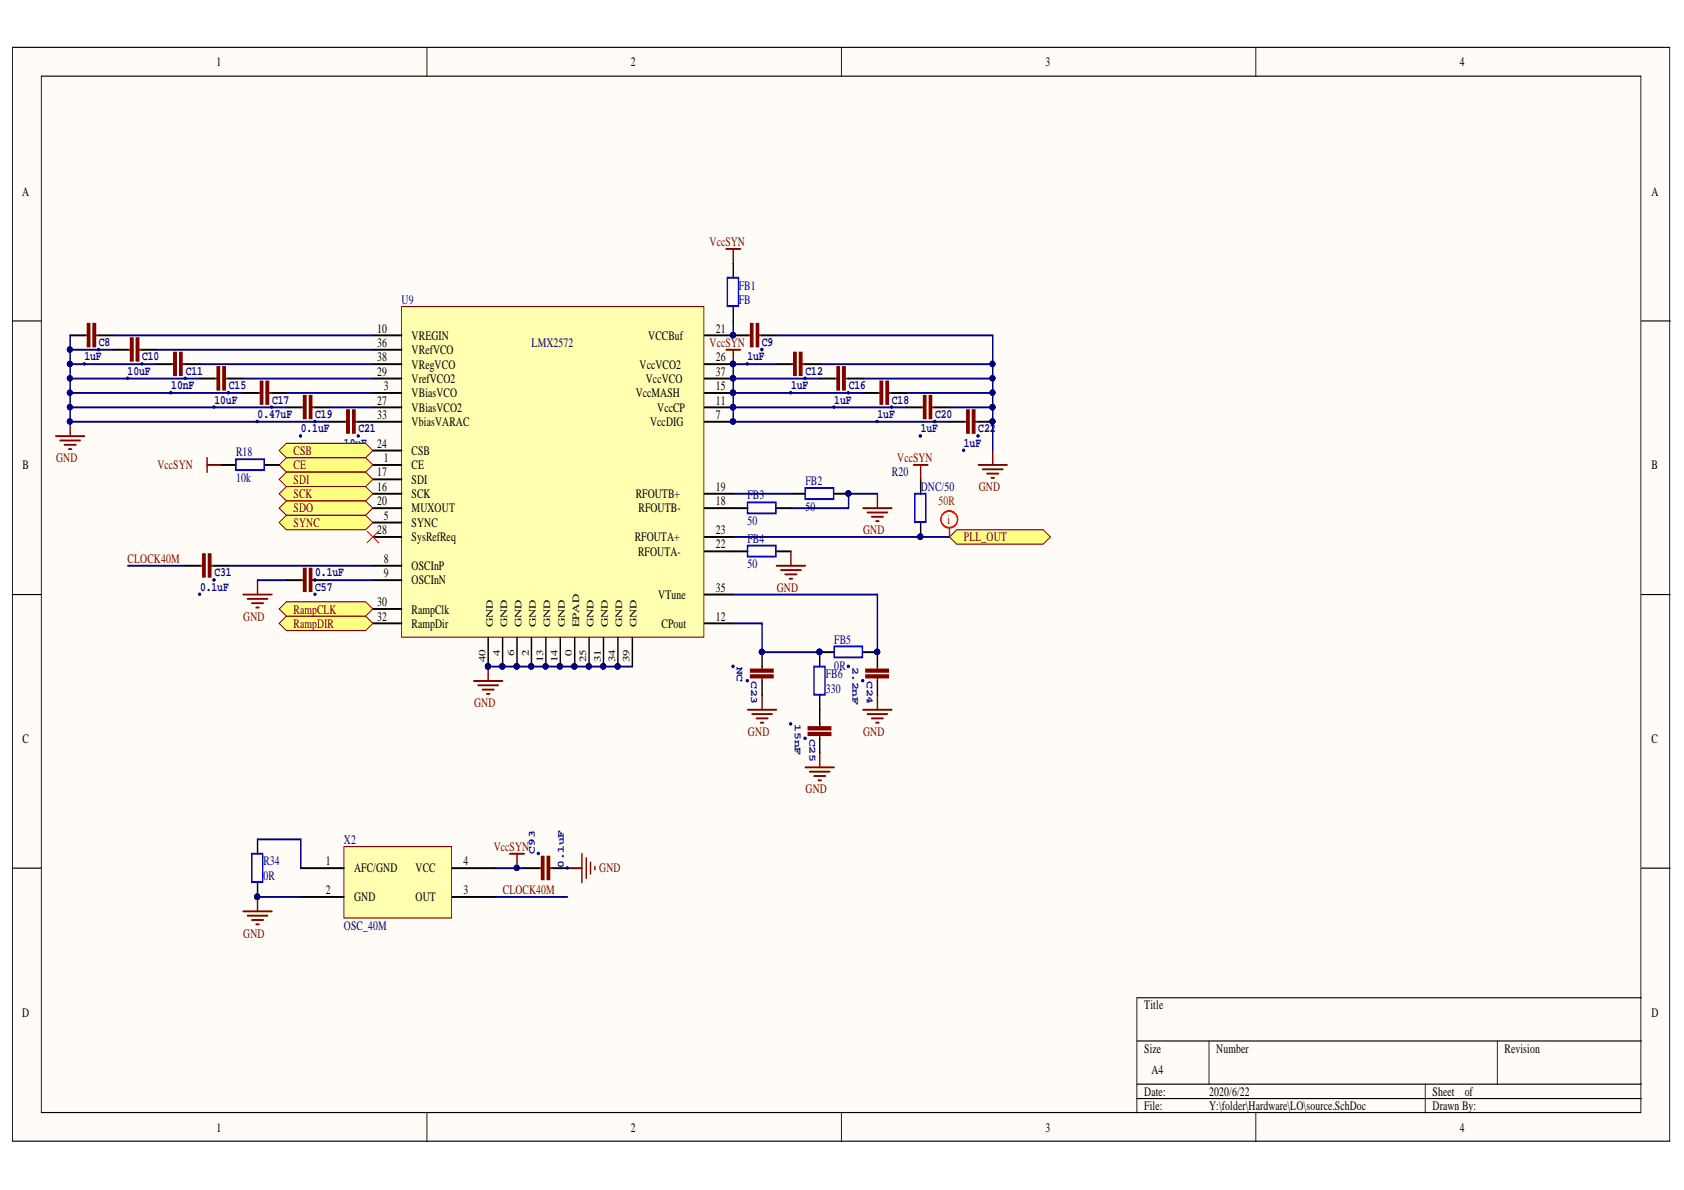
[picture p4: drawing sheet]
<svg xmlns="http://www.w3.org/2000/svg" width="297mm" height="210mm" viewBox="0 0 297 210" stroke-linecap="round" stroke-linejoin="round" font-family="sans-serif">
<defs><g id="words">
<g font-size="2.3">
<text x="38.2" y="11.7">1</text>
<text x="111.3" y="11.7">2</text>
<text x="184.4" y="11.7">3</text>
<text x="257.5" y="11.7">4</text>
<text x="3.9" y="34.5">A</text>
<text x="291.3" y="34.5">A</text>
<text x="66.5" y="58.7">10</text>
<text x="72.6" y="59.9">VREGIN</text>
<text x="114.3" y="59.9">VCCBuf</text>
<text x="126.3" y="58.7">21</text>
<text x="66.5" y="61.2">36</text>
<text x="66.5" y="63.8">38</text>
<text x="72.6" y="62.5">VRefVCO</text>
<text x="72.6" y="65">VRegVCO</text>
<text x="112.8" y="65">VccVCO2</text>
<text x="126.3" y="63.8">26</text>
<text x="66.5" y="71.4">27</text>
<text x="66.5" y="66.3">29</text>
<text x="67.7" y="68.8">3</text>
<text x="72.6" y="70.1">VBiasVCO</text>
<text x="72.6" y="67.6">VrefVCO2</text>
<text x="112.1" y="70.1">VccMASH</text>
<text x="113.9" y="67.6">VccVCO</text>
<text x="126.3" y="71.4">11</text>
<text x="126.3" y="68.8">15</text>
<text x="126.3" y="66.3">37</text>
<text x="66.5" y="73.9">33</text>
<text x="72.6" y="72.6">VBiasVCO2</text>
<text x="72.6" y="75.2">VbiasVARAC</text>
<text x="114.7" y="75.2">VccDIG</text>
<text x="115.9" y="72.6">VccCP</text>
<text x="126.3" y="73.9">7</text>
<text x="4" y="82.8">B</text>
<text x="66.5" y="79">24</text>
<text x="67.7" y="81.5">1</text>
<text x="72.6" y="82.8">CE</text>
<text x="72.6" y="80.2">CSB</text>
<text x="291.3" y="82.8">B</text>
<text x="66.5" y="86.6">16</text>
<text x="66.5" y="84">17</text>
<text x="66.5" y="89.1">20</text>
<text x="72.6" y="87.8">SCK</text>
<text x="72.6" y="85.3">SDI</text>
<text x="112.1" y="87.8">RFOUTB+</text>
<text x="126.3" y="89.1">18</text>
<text x="126.3" y="86.6">19</text>
<text x="66.5" y="94.2">28</text>
<text x="67.7" y="91.7">5</text>
<text x="72.6" y="92.9">SYNC</text>
<text x="72.6" y="90.4">MUXOUT</text>
<text x="72.6" y="95.5">SysRefReq</text>
<text x="112" y="95.5">RFOUTA+</text>
<text x="112.6" y="90.4">RFOUTB-</text>
<text x="126.3" y="94.2">23</text>
<text x="67.7" y="99.3">8</text>
<text x="67.7" y="101.8">9</text>
<text x="72.6" y="100.5">OSCInP</text>
<text x="112.6" y="98">RFOUTA-</text>
<text x="126.3" y="96.7">22</text>
<text x="66.5" y="107">30</text>
<text x="72.6" y="103.1">OSCInN</text>
<text x="116.1" y="105.7">VTune</text>
<text x="126.3" y="104.4">35</text>
<text x="66.5" y="109.5">32</text>
<text x="72.6" y="108.2">RampClk</text>
<text x="72.6" y="110.8">RampDir</text>
<text x="116.7" y="110.8">CPout</text>
<text x="126.3" y="109.5">12</text>
<text x="4" y="131.1">C</text>
<text x="291.3" y="131.1">C</text>
<text x="57.5" y="152.6">1</text>
<text x="62.5" y="153.9">AFC/GND</text>
<text x="73.3" y="153.9">VCC</text>
<text x="81.7" y="152.6">4</text>
<text x="57.5" y="157.7">2</text>
<text x="62.5" y="159">GND</text>
<text x="73.3" y="159">OUT</text>
<text x="81.7" y="157.7">3</text>
<text x="3.9" y="179.3">D</text>
<text x="201.8" y="178.1">Title</text>
<text x="291.3" y="179.3">D</text>
<text x="201.8" y="185.7">Size</text>
<text x="214.5" y="185.7">Number</text>
<text x="265.4" y="185.7">Revision</text>
<text x="203.1" y="189.5">A4</text>
<text x="201.8" y="193.3">Date:</text>
<text x="201.8" y="195.8">File:</text>
<text x="213.3" y="193.3">2020/6/22</text>
<text x="213.3" y="195.8">Y:\folder\Hardware\LO\source.SchDoc</text>
<text x="252.7" y="193.3">Sheet</text>
<text x="252.7" y="195.8">Drawn By:</text>
<text x="258.4" y="193.3">of</text>
<text x="38.2" y="199.6">1</text>
<text x="111.3" y="199.6">2</text>
<text x="184.4" y="199.6">3</text>
<text x="257.5" y="199.6">4</text>
</g>
<g font-size="2.3" fill="#800000">
<text x="125.2" y="43.5">VccSYN</text>
<text x="125.2" y="61.2">VccSYN</text>
<text x="9.9" y="81.5">GND</text>
<text x="27.8" y="82.8">VccSYN</text>
<text x="51.8" y="80.2">CSB</text>
<text x="51.8" y="82.8">CE</text>
<text x="158.3" y="81.5">VccSYN</text>
<text x="51.8" y="85.3">SDI</text>
<text x="51.8" y="87.8">SCK</text>
<text x="172.6" y="86.6">GND</text>
<text x="51.8" y="90.4">SDO</text>
<text x="51.8" y="92.9">SYNC</text>
<text x="152.2" y="94.2">GND</text>
<text x="170" y="95.5">PLL_OUT</text>
<text x="22.5" y="99.3">CLOCK40M</text>
<text x="137" y="104.4">GND</text>
<text x="42.9" y="109.5">GND</text>
<text x="51.8" y="110.8">RampDIR</text>
<text x="51.8" y="108.2">RampCLK</text>
<text x="83.6" y="124.7">GND</text>
<text x="131.9" y="129.8">GND</text>
<text x="152.2" y="129.8">GND</text>
<text x="142.1" y="139.9">GND</text>
<text x="87.1" y="150.1">VccSYN</text>
<text x="105.7" y="153.9">GND</text>
<text x="88.7" y="157.7">CLOCK40M</text>
<text x="42.9" y="165.4">GND</text>
</g>
<g font-size="2.3" fill="#000080">
<text x="70.8" y="53.6">U9</text>
<text x="130.3" y="51.1">FB1</text>
<text x="130.3" y="53.6">FB</text>
<text x="14.9" y="63.6">1uF</text>
<text x="17.4" y="61">C8</text>
<text x="25" y="63.6">C10</text>
<text x="93.8" y="61.2">LMX2572</text>
<text x="131.8" y="63.6">1uF</text>
<text x="134.4" y="61">C9</text>
<text x="22.5" y="66.1">10uF</text>
<text x="30.2" y="68.7">10nF</text>
<text x="32.8" y="66.1">C11</text>
<text x="37.8" y="71.2">10uF</text>
<text x="40.4" y="68.7">C15</text>
<text x="48" y="71.2">C17</text>
<text x="139.5" y="68.7">1uF</text>
<text x="142.1" y="66.1">C12</text>
<text x="147.2" y="71.2">1uF</text>
<text x="149.7" y="68.7">C16</text>
<text x="157.3" y="71.2">C18</text>
<text x="45.4" y="73.7">0.47uF</text>
<text x="53.1" y="76.3">0.1uF</text>
<text x="55.6" y="73.7">C19</text>
<text x="63.2" y="76.3">C21</text>
<text x="154.8" y="73.7">1uF</text>
<text x="162.4" y="76.3">1uF</text>
<text x="164.9" y="73.7">C20</text>
<text x="172.6" y="76.3">C22</text>
<text x="41.6" y="80.5">R18</text>
<text x="60.7" y="78.8">10uF</text>
<text x="170" y="78.8">1uF</text>
<text x="41.6" y="85.1">10k</text>
<text x="131.8" y="88.1">FB3</text>
<text x="142.1" y="85.6">FB2</text>
<text x="157.3" y="84">R20</text>
<text x="162.4" y="86.6">DNC/50</text>
<text x="131.8" y="95.7">FB4</text>
<text x="131.8" y="92.7">50</text>
<text x="142.1" y="90.1">50</text>
<text x="37.8" y="101.6">C31</text>
<text x="55.6" y="101.6">0.1uF</text>
<text x="131.8" y="100.3">50</text>
<text x="35.3" y="104.2">0.1uF</text>
<text x="55.6" y="104.2">C57</text>
<text x="147.2" y="113.5">FB5</text>
<text x="145.6" y="119.6">FB6</text>
<text x="147.2" y="118.1">0R</text>
<text x="145.6" y="122.2">330</text>
<text x="60.7" y="148.8">X2</text>
<text x="46.5" y="152.6">R34</text>
<text x="46.5" y="155.1">0R</text>
<text x="60.7" y="164.1">OSC_40M</text>
</g>
<g font-size="2.3" fill="#f00">
<text x="165.5" y="89.1">50R</text>
<text x="167.1" y="92.4">i</text>
</g>
<g font-size="1.7">
<text x="86.9" y="110.7" transform="rotate(-90 86.9 110.7)">GND</text>
<text x="89.4" y="110.7" transform="rotate(-90 89.4 110.7)">GND</text>
<text x="92" y="110.7" transform="rotate(-90 92 110.7)">GND</text>
<text x="94.5" y="110.7" transform="rotate(-90 94.5 110.7)">GND</text>
<text x="97.1" y="110.7" transform="rotate(-90 97.1 110.7)">GND</text>
<text x="99.6" y="110.7" transform="rotate(-90 99.6 110.7)">GND</text>
<text x="102.1" y="110.7" transform="rotate(-90 102.1 110.7)">EPAD</text>
<text x="104.7" y="110.7" transform="rotate(-90 104.7 110.7)">GND</text>
<text x="107.2" y="110.7" transform="rotate(-90 107.2 110.7)">GND</text>
<text x="109.8" y="110.7" transform="rotate(-90 109.8 110.7)">GND</text>
<text x="112.3" y="110.7" transform="rotate(-90 112.3 110.7)">GND</text>
<text x="85.6" y="116.8" transform="rotate(-90 85.6 116.8)">40</text>
<text x="88.2" y="115.7" transform="rotate(-90 88.2 115.7)">4</text>
<text x="90.7" y="115.7" transform="rotate(-90 90.7 115.7)">6</text>
<text x="93.3" y="115.7" transform="rotate(-90 93.3 115.7)">2</text>
<text x="95.8" y="116.8" transform="rotate(-90 95.8 116.8)">13</text>
<text x="98.3" y="116.8" transform="rotate(-90 98.3 116.8)">14</text>
<text x="100.9" y="115.7" transform="rotate(-90 100.9 115.7)">0</text>
<text x="103.4" y="116.8" transform="rotate(-90 103.4 116.8)">25</text>
<text x="106" y="116.8" transform="rotate(-90 106 116.8)">31</text>
<text x="108.5" y="116.8" transform="rotate(-90 108.5 116.8)">34</text>
<text x="111" y="116.8" transform="rotate(-90 111 116.8)">39</text>
</g>
<g font-size="1.7" fill="#000080">
<text x="130" y="117.6" transform="rotate(90 130 117.6)">NC</text>
<text x="150.4" y="117.6" transform="rotate(90 150.4 117.6)">2.2nF</text>
<text x="132.5" y="120.1" transform="rotate(90 132.5 120.1)">C23</text>
<text x="152.9" y="120.1" transform="rotate(90 152.9 120.1)">C24</text>
<text x="140.2" y="127.8" transform="rotate(90 140.2 127.8)">15nF</text>
<text x="142.8" y="130.3" transform="rotate(90 142.8 130.3)">C25</text>
<text x="94.4" y="150.6" transform="rotate(-90 94.4 150.6)">C93</text>
<text x="99.4" y="153.1" transform="rotate(-90 99.4 153.1)">0.1uF</text>
</g>
</g></defs>
<g fill="#fffcf8" stroke="#000" stroke-width=".18">
<path d="M2.2 8.4h292.3v192.9h-292.3z"/>
<path d="M7.3 13.4h282.1v182.8h-282.1z"/>
</g>
<g fill="none" stroke="#000" stroke-width=".18">
<path d="M75.3 8.4v5M148.4 8.4v5M221.5 8.4v5M2.2 56.6h5.1M289.5 56.6h5.1M2.2 104.9h5.1M289.5 104.9h5.1M2.2 153.1h5.1M289.5 153.1h5.1M289.5 176h-89v20.3M75.3 196.3v5.1M148.4 196.3v5.1"/>
<path d="M200.5 183.6h89M200.5 191.2h89M200.5 193.8h89M213.3 183.6v7.6M221.5 196.3v5.1M251.4 191.2v5.1M264.1 183.6v7.6"/>
</g>
<path d="M60.7 149.3h19v12.6h-19z" fill="#ffffb0" stroke="#800000" stroke-width=".18"/>
<path d="M32.7 99.8h2.6M37.8 99.8h2.5M45.4 148.1v2.5M45.4 155.7v2.5M53.1 153.1h7.6M53.1 158.2h7.6M79.8 153.1h7.6M79.8 158.2h7.6M92.5 153.1h2.5M97.6 153.1h2.5" fill="none" stroke="#000" stroke-width=".29"/>
<g fill="none" stroke="#800000" stroke-width=".29">
<path d="M35.3 99.8h.5M37.3 99.8h.5M45.4 158.2v2.6M95 153.1h.5M97 153.1h.6M100.1 153.1h2.5M102.6 150.6v5.1M103.4 151.4v3.5M104.2 152.1v2.1M104.9 152.9v.5M42.9 160.8h5.1M43.6 161.5h3.6"/>
<path d="M44.4 162.3h2M45.2 163h.5"/>
</g>
<g fill="#800000" stroke="#800000" stroke-width=".29">
<path d="M96.5 151.1h.4v4h-.4z"/>
<path d="M95.5 151.1h.4v4h-.4z"/>
<path d="M36.8 97.8h.4v3.9h-.4z"/>
<path d="M35.8 97.8h.4v3.9h-.4z"/>
</g>
<g fill="#000080" stroke="#000080" stroke-width=".18">
<circle cx="95" cy="150.5" r=".21"/>
<circle cx="100" cy="153.1" r=".2"/>
<circle cx="45.4" cy="158.2" r=".46"/>
<circle cx="37.7" cy="102.3" r=".22"/>
<circle cx="35.2" cy="104.8" r=".2"/>
</g>
<path d="M44.4 150.6h1.9v5h-1.9z" fill="none" stroke="#00f" stroke-width=".29"/>
<path d="M70.8 54.1h53.4v58.3h-53.4z" fill="#ffffb0" stroke="#800000" stroke-width=".18"/>
<g fill="none" stroke="#000" stroke-width=".29">
<path d="M12.4 59.2h2.5M17.5 59.2h2.5M65.8 59.2h5.1M124.3 59.2h7.6M134.4 59.2h2.6M20 61.7h2.5M25.1 61.7h2.5M27.6 64.2h2.6M32.7 64.2h2.6M35.3 66.8h2.5M40.3 66.8h2.6M42.9 69.3h2.5"/>
<path d="M48 69.3h2.5M50.5 71.9h2.6M55.6 71.9h2.5M58.1 74.4h2.6M63.2 74.4h7.7M65.8 69.3h5.1M65.8 71.9h5.1M65.8 79.5h5.1M65.8 64.2h5.1M65.8 66.8h5.1M65.8 61.7h5.1M124.3 69.3h5"/>
<path d="M124.3 74.4h5M124.3 71.9h5M124.3 64.2h5M124.3 66.8h5M137 64.2h2.5M142.1 64.2h2.5M144.6 66.8h2.5M149.7 66.8h2.5M152.2 69.3h2.6M157.3 69.3h2.6M159.9 71.9h2.5M164.9 71.9h2.6"/>
<path d="M167.5 74.4h2.5M172.6 74.4h2.5M65.8 82h5.1M65.8 92.2h5.1M65.8 99.8h5.1M65.8 87.1h5.1M65.8 84.6h5.1M65.8 89.6h5.1M65.8 94.7h5.1M124.3 87.1h5M124.3 89.6h7.6M124.3 97.3h7.6"/>
<path d="M124.3 94.7h5M137 89.6h2.5M137 97.3h2.5M139.5 87.1h2.6M147.1 87.1h2.6M50.5 102.3h2.6M55.6 102.3h2.5M65.8 102.3h5.1M65.8 110h5.1M65.8 107.4h5.1M86.1 112.5v5.1M88.7 112.5v5.1"/>
<path d="M91.2 112.5v5.1M93.7 112.5v5.1M96.3 112.5v5.1M98.8 112.5v5.1M101.4 112.5v5.1M103.9 112.5v5.1M106.5 112.5v5.1M109 112.5v5.1M111.5 112.5v5.1M124.3 110h5M124.3 104.9h5M134.4 115v2.6"/>
<path d="M147.1 115h-2.5v2.6M152.2 115h2.6v2.6M134.4 120.1v2.6M144.6 122.7v5M144.6 130.3v2.5M154.8 120.1v2.6"/>
</g>
<g fill="#000080" stroke="#000080" stroke-width=".18">
<circle cx="93.7" cy="117.5" r=".46"/>
<circle cx="88.6" cy="117.5" r=".47"/>
<circle cx="91.1" cy="117.5" r=".47"/>
<circle cx="129.3" cy="74.3" r=".46"/>
<circle cx="129.3" cy="71.8" r=".46"/>
<circle cx="96.2" cy="117.5" r=".46"/>
<circle cx="98.8" cy="117.5" r=".47"/>
<circle cx="129.3" cy="69.3" r=".46"/>
<circle cx="129.3" cy="59.1" r=".46"/>
<circle cx="103.9" cy="117.5" r=".46"/>
<circle cx="129.3" cy="64.2" r=".46"/>
<circle cx="106.4" cy="117.5" r=".46"/>
<circle cx="108.9" cy="117.5" r=".46"/>
<circle cx="129.3" cy="66.7" r=".46"/>
<circle cx="86.1" cy="117.5" r=".46"/>
<circle cx="101.3" cy="117.5" r=".47"/>
<circle cx="144.5" cy="115" r=".46"/>
<circle cx="154.7" cy="115" r=".46"/>
<circle cx="142" cy="130.2" r=".21"/>
<circle cx="139.5" cy="127.7" r=".2"/>
<circle cx="134.4" cy="115" r=".46"/>
<circle cx="131.8" cy="120.1" r=".21"/>
<circle cx="129.3" cy="117.5" r=".21"/>
<circle cx="152.2" cy="120.1" r=".21"/>
<circle cx="149.6" cy="117.5" r=".21"/>
<circle cx="149.6" cy="87.1" r=".46"/>
<circle cx="134.4" cy="61.7" r=".21"/>
<circle cx="131.8" cy="64.2" r=".21"/>
<circle cx="142" cy="66.7" r=".21"/>
<circle cx="139.5" cy="69.3" r=".21"/>
<circle cx="149.6" cy="69.3" r=".21"/>
<circle cx="147.1" cy="71.8" r=".2"/>
<circle cx="157.3" cy="71.8" r=".2"/>
<circle cx="154.7" cy="74.3" r=".21"/>
<circle cx="164.9" cy="74.3" r=".21"/>
<circle cx="162.3" cy="76.9" r=".22"/>
<circle cx="175.1" cy="74.3" r=".46"/>
<circle cx="172.5" cy="76.9" r=".22"/>
<circle cx="170" cy="79.4" r=".21"/>
<circle cx="47.9" cy="71.8" r=".21"/>
<circle cx="45.4" cy="74.3" r=".2"/>
<circle cx="40.3" cy="69.3" r=".22"/>
<circle cx="37.7" cy="71.8" r=".21"/>
<circle cx="32.7" cy="66.7" r=".2"/>
<circle cx="30.1" cy="69.3" r=".22"/>
<circle cx="55.5" cy="74.3" r=".2"/>
<circle cx="53" cy="76.9" r=".21"/>
<circle cx="25" cy="64.2" r=".2"/>
<circle cx="22.5" cy="66.7" r=".2"/>
<circle cx="17.4" cy="61.7" r=".22"/>
<circle cx="14.9" cy="64.2" r=".2"/>
<circle cx="12.3" cy="74.3" r=".46"/>
<circle cx="63.2" cy="76.9" r=".21"/>
<circle cx="60.6" cy="79.4" r=".22"/>
<circle cx="55.5" cy="104.8" r=".2"/>
<circle cx="55.5" cy="102.3" r=".21"/>
</g>
<g fill="none" stroke="#800000" stroke-width=".29">
<path d="M14.9 59.2h.5M16.9 59.2h.6M131.9 59.2h.5M133.9 59.2h.5M9.8 76.9h5.1M10.6 77.7h3.6M11.4 78.5h2M12.1 79.2h.5M12.4 74.4v2.5M22.5 61.7h.6M24.6 61.7h.5M30.2 64.2h.5"/>
<path d="M32.2 64.2h.5M37.8 66.8h.5M39.8 66.8h.5M45.4 69.3h.5M47.5 69.3h.5M53.1 71.9h.5M55.1 71.9h.5M60.7 74.4h.5M62.7 74.4h.5M128.1 61.7h2.5M129.3 61.7v2.5M139.5 64.2h.5"/>
<path d="M141.5 64.2h.6M147.1 66.8h.5M149.2 66.8h.5M154.8 69.3h.5M156.8 69.3h.5M162.4 71.9h.5M164.4 71.9h.5M170 74.4h.5M172.1 74.4h.5M175.1 79.5v2.5M36.5 82h2.6M36.5 80.7v2.6"/>
<path d="M137 99.8h5.1M139.5 97.3v2.5M152.2 89.6h5.1M153 90.4h3.5M153.7 91.2h2.1M154.5 91.9h.5M154.8 87.1v2.5M172.6 82h5.1M173.3 82.8h3.6M174.1 83.5h2M174.9 84.3h.5M42.9 104.9h5.1"/>
<path d="M43.6 105.6h3.6M44.4 106.4h2M45.2 107.2h.5M45.4 102.3v2.6M53.1 102.3h.5M55.1 102.3h.5M134.4 117.6v.5M134.4 119.6v.5M137.7 100.6h3.6M138.5 101.3h2M139.3 102.1h.5M154.8 117.6v.5"/>
<path d="M154.8 119.6v.5M131.9 125.2h5.1M132.6 126h3.6M133.4 126.7h2M134.2 127.5h.5M134.4 122.7v2.5M142.1 135.4h5M142.8 136.1h3.6M143.6 136.9h2M144.3 137.6h.5M144.6 127.7v.5M144.6 129.8v.5"/>
<path d="M144.6 132.8v2.6M152.2 125.2h5.1M153 126h3.5M153.7 126.7h2.1M154.5 127.5h.5M154.8 122.7v2.5"/>
</g>
<path d="M131.9 96.2h5v2h-5zM131.9 88.6h5v1.9h-5zM142 86.1h5v1.9h-5zM143.6 117.6h1.9v5h-1.9zM147.1 114h5v1.9h-5z" fill="none" stroke="#00f" stroke-width=".29"/>
<g fill="#800000" stroke="#800000" stroke-width=".29">
<path d="M142.6 129.3h3.9v.4h-3.9z"/>
<path d="M142.6 128.2h3.9v.5h-3.9z"/>
<path d="M132.4 119.1h4v.4h-4z"/>
<path d="M132.4 118.1h4v.4h-4z"/>
<path d="M152.7 119.1h4v.4h-4z"/>
<path d="M152.7 118.1h4v.4h-4z"/>
<path d="M133.4 57.1h.4v4h-.4z"/>
<path d="M132.4 57.1h.4v4h-.4z"/>
<path d="M141 62.2h.4v4h-.4z"/>
<path d="M140 62.2h.4v4h-.4z"/>
<path d="M148.6 64.7h.5v4h-.5z"/>
<path d="M147.6 64.7h.5v4h-.5z"/>
<path d="M156.3 67.3h.4v3.9h-.4z"/>
<path d="M155.2 67.3h.5v3.9h-.5z"/>
<path d="M163.9 69.8h.4v4h-.4z"/>
<path d="M162.9 69.8h.4v4h-.4z"/>
<path d="M171.5 72.4h.5v3.9h-.5z"/>
<path d="M170.5 72.4h.4v3.9h-.4z"/>
<path d="M46.9 67.3h.5v3.9h-.5z"/>
<path d="M45.9 67.3h.4v3.9h-.4z"/>
<path d="M39.3 64.7h.4v4h-.4z"/>
<path d="M38.3 64.7h.4v4h-.4z"/>
<path d="M31.7 62.2h.4v4h-.4z"/>
<path d="M30.7 62.2h.4v4h-.4z"/>
<path d="M54.6 69.8h.4v4h-.4z"/>
<path d="M53.5 69.8h.5v4h-.5z"/>
<path d="M24 59.7h.5v3.9h-.5z"/>
<path d="M23 59.7h.5v3.9h-.5z"/>
<path d="M16.4 57.1h.4v4h-.4z"/>
<path d="M15.4 57.1h.4v4h-.4z"/>
<path d="M62.2 72.4h.4v3.9h-.4z"/>
<path d="M61.2 72.4h.4v3.9h-.4z"/>
<path d="M54.6 100.3h.4v4h-.4z"/>
<path d="M53.5 100.3h.5v4h-.5z"/>
</g>
<g fill="#ffff80" stroke="#800000" stroke-width=".18">
<path d="M49.2 79.5l1.3-1.3h14l1.3 1.3-1.3 1.2h-14z" fill-rule="evenodd"/>
<path d="M49.2 82l1.3-1.3h14l1.3 1.3-1.3 1.3h-14z" fill-rule="evenodd"/>
<path d="M49.2 84.6l1.3-1.3h14l1.3 1.3-1.3 1.2h-14z" fill-rule="evenodd"/>
<path d="M49.2 87.1l1.3-1.3h14l1.3 1.3-1.3 1.3h-14z" fill-rule="evenodd"/>
<path d="M49.2 89.6l1.3-1.2h14l1.3 1.2-1.3 1.3h-14z" fill-rule="evenodd"/>
<path d="M49.2 92.2l1.3-1.3h14l1.3 1.3-1.3 1.2h-14z" fill-rule="evenodd"/>
</g>
<path d="M64.8 93.7l2 2M66.8 93.7l-2 2" fill="none" stroke="#f00" stroke-width=".18"/>
<path d="M39.1 82h2.5M46.7 82h2.5" fill="none" stroke="#000" stroke-width=".29"/>
<path d="M41.6 81h5v1.9h-5z" fill="none" stroke="#00f" stroke-width=".29"/>
<g fill="#ffff80" stroke="#800000" stroke-width=".18">
<path d="M49.2 110l1.3-1.3h14l1.3 1.3-1.3 1.2h-14z" fill-rule="evenodd"/>
<path d="M49.2 107.4l1.3-1.3h14l1.3 1.3-1.3 1.3h-14z" fill-rule="evenodd"/>
</g>
<path d="M86.1 117.6v2.5M83.6 120.1h5.1M84.3 120.9h3.6M85.1 121.6h2M85.9 122.4h.5" fill="none" stroke="#800000" stroke-width=".29"/>
<circle cx="86.1" cy="117.5" r=".46" fill="#000080" stroke="#000080" stroke-width=".18"/>
<path d="M167.5 94.7l1.3-1.3h15.2l1.3 1.3-1.3 1.3h-15.2z" fill-rule="evenodd" fill="#ffff80" stroke="#800000" stroke-width=".18"/>
<g fill="none" stroke="#000080" stroke-width=".29">
<path d="M12.4 59.2v15.2h45.7M20 59.2h45.8M129.3 56.6v2.6M137 59.2h38.1v12.7M12.4 64.2h15.2M12.4 66.8h22.9M12.4 69.3h30.5M12.4 71.9h38.1M12.4 61.7h7.6M27.6 61.7h38.2M35.3 64.2h30.5M42.9 66.8h22.9"/>
<path d="M50.5 69.3h15.3M58.1 71.9h7.7M129.3 66.8h15.3M129.3 69.3h22.9M129.3 71.9h30.6M137 64.2h-7.7v10.2h38.2M144.6 64.2h30.5M152.2 66.8h22.9M159.9 69.3h15.2M167.5 71.9h7.6M175.1 71.9v7.6M22.5 99.8h10.2"/>
<path d="M40.3 99.8h25.5M129.3 94.7h38.2M129.3 87.1h10.2M154.8 87.1h-5.1v2.5h-10.2M45.4 102.3h5.1M58.1 102.3h7.7M86.1 117.6h25.4M129.3 110h5.1v5h10.2M129.3 104.9h25.5v10.1M45.4 148.1h7.7v5M45.4 158.2h7.7M87.4 153.1h5.1"/>
<path d="M87.4 158.2h12.7"/>
</g>
<g fill="#000080" stroke="#000080" stroke-width=".18">
<circle cx="91.1" cy="153.1" r=".46"/>
<circle cx="45.4" cy="158.2" r=".46"/>
<circle cx="134.4" cy="115" r=".46"/>
<circle cx="144.5" cy="115" r=".46"/>
<circle cx="154.7" cy="115" r=".46"/>
<circle cx="149.6" cy="87.1" r=".46"/>
<circle cx="162.3" cy="94.7" r=".47"/>
<circle cx="175.1" cy="64.2" r=".46"/>
<circle cx="175.1" cy="66.7" r=".46"/>
<circle cx="175.1" cy="69.3" r=".46"/>
<circle cx="175.1" cy="71.8" r=".46"/>
<circle cx="129.3" cy="64.2" r=".46"/>
<circle cx="129.3" cy="66.7" r=".46"/>
<circle cx="129.3" cy="69.3" r=".46"/>
<circle cx="129.3" cy="71.8" r=".46"/>
<circle cx="129.3" cy="74.3" r=".46"/>
<circle cx="12.3" cy="69.3" r=".46"/>
<circle cx="12.3" cy="66.7" r=".46"/>
<circle cx="12.3" cy="64.2" r=".46"/>
<circle cx="12.3" cy="61.7" r=".46"/>
<circle cx="12.3" cy="71.8" r=".46"/>
<circle cx="12.3" cy="74.3" r=".46"/>
<circle cx="86.1" cy="117.5" r=".46"/>
<circle cx="88.6" cy="117.5" r=".47"/>
<circle cx="91.1" cy="117.5" r=".47"/>
<circle cx="93.7" cy="117.5" r=".46"/>
<circle cx="96.2" cy="117.5" r=".46"/>
<circle cx="98.8" cy="117.5" r=".47"/>
<circle cx="101.3" cy="117.5" r=".47"/>
<circle cx="103.9" cy="117.5" r=".46"/>
<circle cx="106.4" cy="117.5" r=".46"/>
<circle cx="108.9" cy="117.5" r=".46"/>
<circle cx="175.1" cy="74.3" r=".46"/>
<circle cx="129.3" cy="59.1" r=".46"/>
</g>
<g fill="none" stroke="#f00" stroke-width=".29">
<path d="M167.5 93.2v1.5"/>
<circle cx="167.4" cy="91.6" r="1.47"/>
</g>
<path d="M128.1 43.9h2.5M129.3 43.9v2.6M161.1 82h2.6M162.4 82v2.6M89.9 150.6h2.6M91.2 150.6v2.5" fill="none" stroke="#800000" stroke-width=".29"/>
<path d="M129.3 46.5v2.5M129.3 54.1v2.5M162.4 84.6v2.5M162.4 92.2v2.5" fill="none" stroke="#000" stroke-width=".29"/>
<path d="M128.3 49h2v5h-2zM161.4 87.1h1.9v5h-1.9z" fill="none" stroke="#00f" stroke-width=".29"/>
<use href="#words"/>
</svg>
